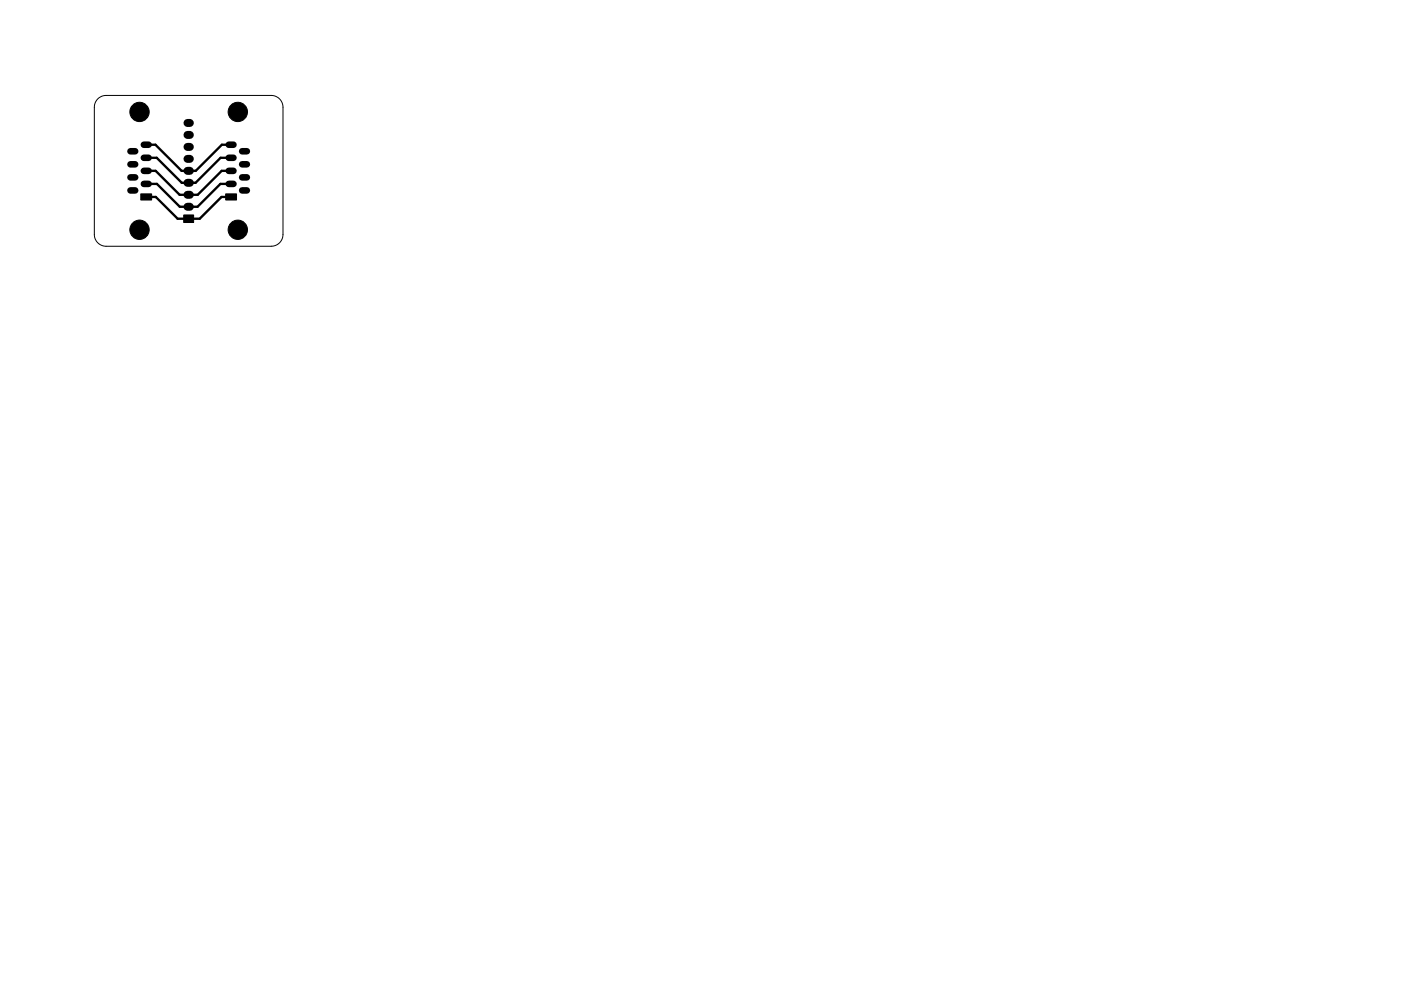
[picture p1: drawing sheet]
<svg xmlns="http://www.w3.org/2000/svg" width="297mm" height="210mm" viewBox="0 0 297 210" stroke-linecap="round" stroke-linejoin="round" font-family="sans-serif">
<path d="M20.7 21l.7-.5 1.1-.3h35a2.5 2.5 0 0 1 2.5 2.5v27a2.5 2.5 0 0 1-2.5 2.5h-35a2.5 2.5 0 0 1-2.5-2.5v-27l.2-.8z" fill="none" stroke="#000" stroke-width=".21"/>
<g fill="#000" stroke="#000" stroke-width=".21">
<path d="M29.9 41.1h2.3v1.3h-2.3zM38.9 45.6h2.1v1.6h-2.1zM47.9 41.1h2.3v1.3h-2.3z"/>
<circle cx="29.6" cy="23.7" r="2.05"/>
<circle cx="50.4" cy="23.7" r="2.05"/>
<circle cx="29.6" cy="48.7" r="2.05"/>
<circle cx="50.4" cy="48.7" r="2.05"/>
</g>
<path d="M39.7 38.8h.6M39.7 36.2h.6M39.7 33.7h.6M39.7 31.2h.6M39.7 28.6h.6M39.7 26.1h.6M39.7 43.9h.6M39.7 41.3h.6" fill="none" stroke="#000" stroke-width="1.7"/>
<g fill="none" stroke="#000" stroke-width="1.4">
<path d="M27.7 32.1h1M27.7 34.9h1M27.7 37.6h1M30.5 39h1M30.5 36.2h1M30.5 33.5h1M30.5 30.7h1M48.5 39h1M48.5 36.2h1M48.5 33.5h1M48.5 30.7h1M51.3 32.1h1"/>
<path d="M51.3 34.9h1M51.3 37.6h1M27.7 40.4h1M51.3 40.4h1"/>
</g>
<path d="M31 39h2.3l4.8 4.9h3.8l4.8-4.9h2.3M31 36.2h2l5.1 5.1h3.8l5.1-5.1h2M31 30.7h2l5.5 5.5h3l5.5-5.5h2M31 33.5h2.2l5.3 5.3h3l5.3-5.3h2.2M31 41.8h2l4.7 4.6h4.6l4.7-4.6h2" fill="none" stroke="#000" stroke-width=".5"/>
</svg>
